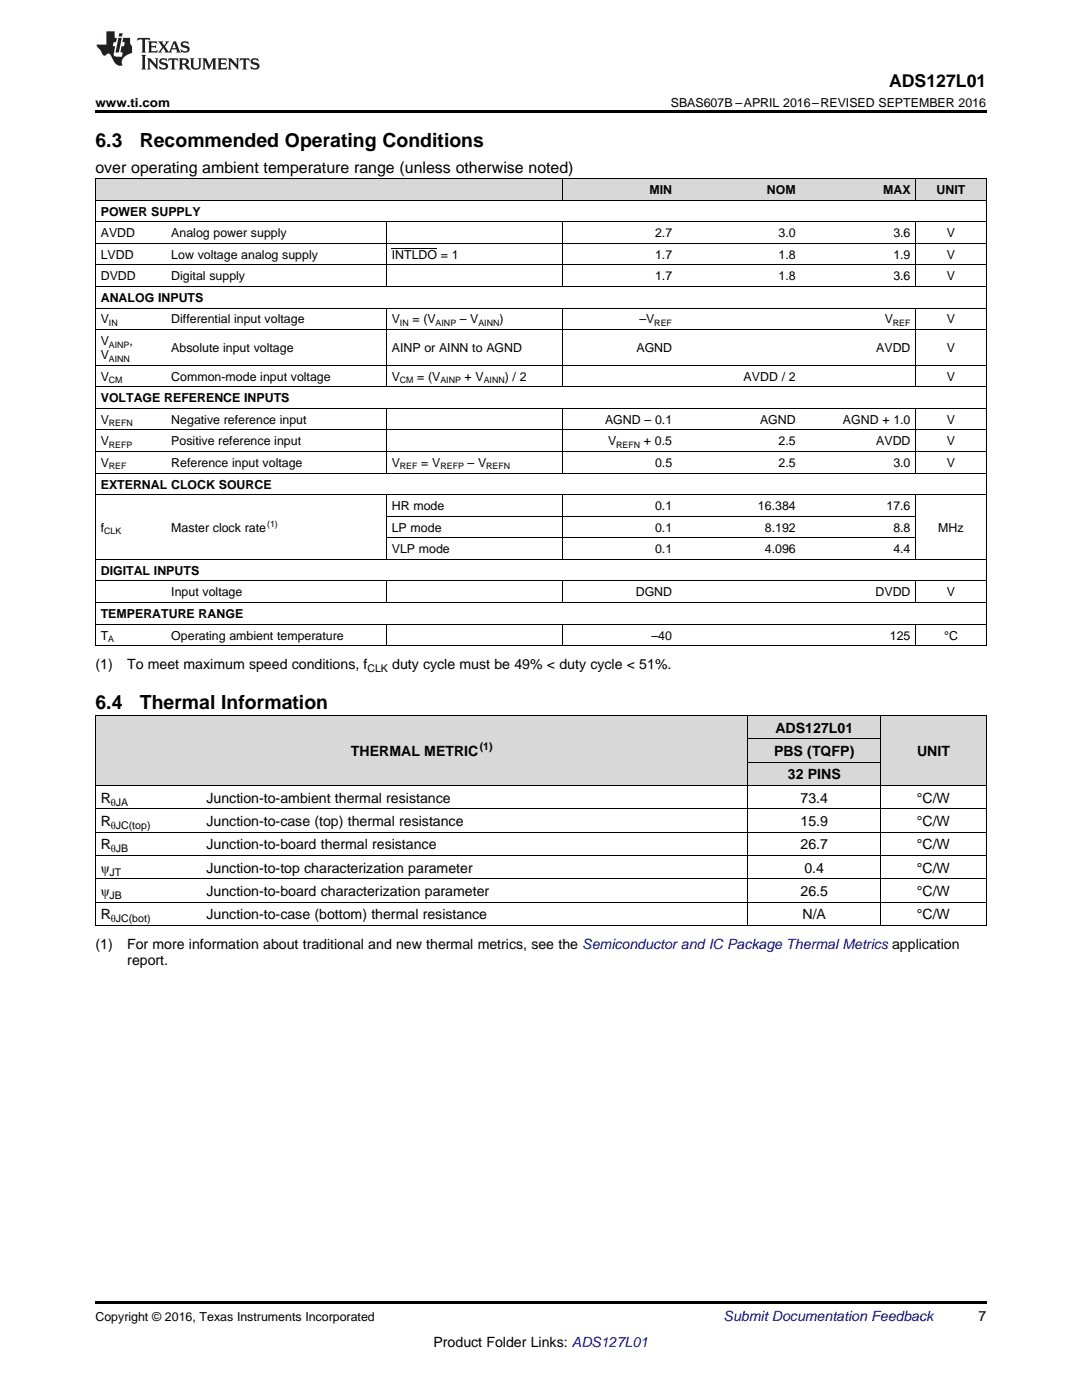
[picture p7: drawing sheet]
<svg xmlns="http://www.w3.org/2000/svg" width="216mm" height="279mm" viewBox="0 0 216 279" stroke-linecap="round" stroke-linejoin="round" font-family="sans-serif">
<defs><g id="words">
<g font-size="3.9">
<text x="19" y="29.3">6.3</text>
<text x="27.9" y="29.3">Recommended Operating Conditions</text>
<text x="19" y="141.6">6.4</text>
<text x="27.9" y="141.6">Thermal Information</text>
</g>
<text font-size="3.5" x="177.4" y="17.3">ADS127L01</text>
<text font-size="3.2" x="19" y="34.4">over operating ambient temperature range (unless otherwise noted)</text>
<g font-size="2.8">
<text x="19" y="133.5">(1)</text>
<text x="25.4" y="133.5">To meet maximum speed conditions, f</text>
<text x="78.2" y="133.5">duty cycle must be 49% &lt; duty cycle &lt; 51%.</text>
<text x="154.7" y="146.2">ADS127L01</text>
<text x="70" y="150.9">THERMAL METRIC</text>
<text x="154.4" y="150.9">PBS (TQFP)</text>
<text x="157.2" y="155.5">32 PINS</text>
<text x="183" y="150.9">UNIT</text>
<text x="20.1" y="160.2">R</text>
<text x="41.2" y="160.2">Junction-to-ambient thermal resistance</text>
<text x="159.7" y="160.2">73.4</text>
<text x="183" y="160.2">°C/W</text>
<text x="20.1" y="164.9">R</text>
<text x="41.2" y="164.9">Junction-to-case (top) thermal resistance</text>
<text x="159.7" y="164.9">15.9</text>
<text x="183" y="164.9">°C/W</text>
<text x="20.1" y="169.5">R</text>
<text x="41.2" y="169.5">Junction-to-board thermal resistance</text>
<text x="159.7" y="169.5">26.7</text>
<text x="183" y="169.5">°C/W</text>
<text x="20.1" y="174.2">ψ</text>
<text x="20.1" y="178.8">ψ</text>
<text x="41.2" y="174.2">Junction-to-top characterization parameter</text>
<text x="41.2" y="178.8">Junction-to-board characterization parameter</text>
<text x="159.7" y="178.8">26.5</text>
<text x="160.5" y="174.2">0.4</text>
<text x="183" y="174.2">°C/W</text>
<text x="183" y="178.8">°C/W</text>
<text x="20.1" y="183.5">R</text>
<text x="41.2" y="183.5">Junction-to-case (bottom) thermal resistance</text>
<text x="160.1" y="183.5">N/A</text>
<text x="183" y="183.5">°C/W</text>
<text x="19" y="189.3">(1)</text>
<text x="25.4" y="189.3">For more information about traditional and new thermal metrics, see the Semiconductor and IC Package Thermal Metrics application</text>
<text x="25.4" y="192.5">report.</text>
<text x="195.3" y="263.6">7</text>
<text x="86.5" y="268.9">Product Folder Links: ADS127L01</text>
</g>
<text font-size="2.8" fill="#0000c8" x="144.4" y="263.6">Submit Documentation Feedback</text>
<g font-size="2.5">
<text x="19" y="21.4">www.ti.com</text>
<text x="133.8" y="21.4">SBAS607B –APRIL 2016–REVISED SEPTEMBER 2016</text>
<text x="129.6" y="38.7">MIN</text>
<text x="153" y="38.7">NOM</text>
<text x="176.2" y="38.7">MAX</text>
<text x="186.9" y="38.7">UNIT</text>
<text x="20.1" y="43">POWER SUPPLY</text>
<text x="20.1" y="47.3">AVDD</text>
<text x="34.2" y="47.3">Analog power supply</text>
<text x="130.7" y="47.3">2.7</text>
<text x="155.4" y="47.3">3.0</text>
<text x="178.3" y="47.3">3.6</text>
<text x="188.9" y="47.3">V</text>
<text x="20.1" y="51.6">LVDD</text>
<text x="34.2" y="51.6">Low voltage analog supply</text>
<text x="78.2" y="51.6">INTLDO = 1</text>
<text x="130.7" y="51.6">1.7</text>
<text x="155.4" y="51.6">1.8</text>
<text x="178.3" y="51.6">1.9</text>
<text x="188.9" y="51.6">V</text>
<text x="20.1" y="56">DVDD</text>
<text x="34.2" y="56">Digital supply</text>
<text x="130.7" y="56">1.7</text>
<text x="155.4" y="56">1.8</text>
<text x="178.3" y="56">3.6</text>
<text x="188.9" y="56">V</text>
<text x="20.1" y="60.3">ANALOG INPUTS</text>
<text x="20.1" y="64.6">V</text>
<text x="34.2" y="64.6">Differential input voltage</text>
<text x="78.2" y="64.6">V</text>
<text x="82.3" y="64.6">= (V</text>
<text x="91.8" y="64.6">– V</text>
<text x="99.7" y="64.6">)</text>
<text x="127.6" y="64.6">–V</text>
<text x="176.5" y="64.6">V</text>
<text x="188.9" y="64.6">V</text>
<text x="20.1" y="68.9">V</text>
<text x="20.1" y="71.7">V</text>
<text x="25.8" y="68.9">,</text>
<text x="34.2" y="70.3">Absolute input voltage</text>
<text x="78.2" y="70.3">AINP or AINN to AGND</text>
<text x="127" y="70.3">AGND</text>
<text x="174.8" y="70.3">AVDD</text>
<text x="188.9" y="70.3">V</text>
<text x="20.1" y="76">V</text>
<text x="34.2" y="76">Common-mode input voltage</text>
<text x="78.2" y="76">V</text>
<text x="83.3" y="76">= (V</text>
<text x="92.7" y="76">+ V</text>
<text x="100.7" y="76">) / 2</text>
<text x="148.4" y="76">AVDD / 2</text>
<text x="188.9" y="76">V</text>
<text x="20.1" y="80.3">VOLTAGE REFERENCE INPUTS</text>
<text x="20.1" y="84.6">V</text>
<text x="20.1" y="88.9">V</text>
<text x="34.2" y="84.6">Negative reference input</text>
<text x="34.2" y="88.9">Positive reference input</text>
<text x="120.7" y="84.6">AGND – 0.1</text>
<text x="121.3" y="88.9">V</text>
<text x="128.5" y="88.9">+ 0.5</text>
<text x="151.7" y="84.6">AGND</text>
<text x="155.4" y="88.9">2.5</text>
<text x="168.2" y="84.6">AGND + 1.0</text>
<text x="174.8" y="88.9">AVDD</text>
<text x="188.9" y="84.6">V</text>
<text x="188.9" y="88.9">V</text>
<text x="20.1" y="93.2">V</text>
<text x="34.2" y="93.2">Reference input voltage</text>
<text x="78.2" y="93.2">V</text>
<text x="84.1" y="93.2">= V</text>
<text x="93.3" y="93.2">– V</text>
<text x="130.7" y="93.2">0.5</text>
<text x="155.4" y="93.2">2.5</text>
<text x="178.3" y="93.2">3.0</text>
<text x="188.9" y="93.2">V</text>
<text x="20.1" y="97.5">EXTERNAL CLOCK SOURCE</text>
<text x="78.2" y="101.8">HR mode</text>
<text x="130.7" y="101.8">0.1</text>
<text x="151.2" y="101.8">16.384</text>
<text x="176.9" y="101.8">17.6</text>
<text x="20.1" y="106.1">f</text>
<text x="34.2" y="106.1">Master clock rate</text>
<text x="78.2" y="106.1">LP mode</text>
<text x="130.7" y="106.1">0.1</text>
<text x="152.6" y="106.1">8.192</text>
<text x="178.3" y="106.1">8.8</text>
<text x="187.2" y="106.1">MHz</text>
<text x="78.2" y="110.4">VLP mode</text>
<text x="130.7" y="110.4">0.1</text>
<text x="152.6" y="110.4">4.096</text>
<text x="178.3" y="110.4">4.4</text>
<text x="20.1" y="114.7">DIGITAL INPUTS</text>
<text x="34.2" y="119">Input voltage</text>
<text x="126.9" y="119">DGND</text>
<text x="174.7" y="119">DVDD</text>
<text x="188.9" y="119">V</text>
<text x="20.1" y="123.3">TEMPERATURE RANGE</text>
<text x="20.1" y="127.6">T</text>
<text x="34.2" y="127.6">Operating ambient temperature</text>
<text x="130" y="127.6">–40</text>
<text x="177.6" y="127.6">125</text>
<text x="188.4" y="127.6">°C</text>
<text x="19" y="263.6">Copyright © 2016, Texas Instruments Incorporated</text>
</g>
<g font-size="2.1">
<text x="73.3" y="134.1">CLK</text>
<text x="95.7" y="149.8">(1)</text>
<text x="22.1" y="160.8">θJA</text>
<text x="22.1" y="165.4">θJC(top)</text>
<text x="22.1" y="170.1">θJB</text>
<text x="21.9" y="174.7">JT</text>
<text x="21.9" y="179.4">JB</text>
<text x="22.1" y="184">θJC(bot)</text>
</g>
<g font-size="1.8">
<text x="21.7" y="65.1">IN</text>
<text x="79.8" y="65.1">IN</text>
<text x="86.9" y="65.1">AINP</text>
<text x="95.5" y="65.1">AINN</text>
<text x="130.6" y="65.1">REF</text>
<text x="178.2" y="65.1">REF</text>
<text x="21.7" y="69.4">AINP</text>
<text x="21.7" y="72.2">AINN</text>
<text x="21.7" y="76.5">CM</text>
<text x="79.8" y="76.5">CM</text>
<text x="87.9" y="76.5">AINP</text>
<text x="96.5" y="76.5">AINN</text>
<text x="21.7" y="85.1">REFN</text>
<text x="21.7" y="89.4">REFP</text>
<text x="122.9" y="89.4">REFN</text>
<text x="21.7" y="93.7">REF</text>
<text x="79.8" y="93.7">REF</text>
<text x="87.9" y="93.7">REFP</text>
<text x="97" y="93.7">REFN</text>
<text x="20.8" y="106.6">CLK</text>
<text x="53.3" y="105.1">(1)</text>
<text x="21.6" y="128.1">A</text>
</g>
</g></defs>
<g fill="#d8d8d8">
<path d="M19 142.8h21.1v14h-21.1z"/>
<path d="M40.1 142.8h109.2v14h-109.2z"/>
<path d="M175.7 142.8h21.1v14h-21.1z"/>
<path d="M149.3 152.2h26.4v4.6h-26.4z"/>
<path d="M149.3 147.5h26.4v4.7h-26.4z"/>
<path d="M149.3 142.8h26.4v4.7h-26.4z"/>
<path d="M19 35.7h14.1v4.3h-14.1z"/>
<path d="M33.1 35.7h44v4.3h-44z"/>
<path d="M77.1 35.7h35.2v4.3h-35.2z"/>
<path d="M112.3 35.7h22.9v4.3h-22.9z"/>
<path d="M135.2 35.7h24.7v4.3h-24.7z"/>
<path d="M159.9 35.7h22.8v4.3h-22.8z"/>
<path d="M182.7 35.7h14.1v4.3h-14.1z"/>
</g>
<g fill="#000">
<path d="M19 22h177.8v.5h-177.8zM19 128.9h.2zM77 128.9h.1zM112.2 128.9h.1zM135.1 128.9h.1zM159.8 128.9h.1zM182.6 128.9h.1zM196.7 128.9h.1zM19 184.7h.2zM149.2 184.7h.1zM175.6 184.7h.1zM196.7 184.7h.1z"/>
<path d="M19 259.7h177.8v.5h-177.8z"/>
</g>
<g fill="none" stroke="#000" stroke-width=".2">
<path d="M19 40h177.8M19 35.6h177.8M19.1 35.7v93.2M112.3 35.7v4.3M182.7 35.7v4.3M196.8 35.7v93.2M19 57.2h177.8M19 52.9h177.8M19 48.6h177.8M19 44.3h177.8M77.1 44.3v12.9M112.3 44.3v12.9"/>
<path d="M182.7 44.3v12.9M19 77.2h177.8M19 72.9h177.8M19 65.8h177.8M19 61.5h177.8M77.1 61.5v15.8M112.3 61.5v15.8M182.7 61.5v15.8M19 98.7h177.8M19 94.4h177.8M19 90.1h177.8M19 85.8h177.8"/>
<path d="M19 81.5h177.8M77.1 81.5v13M77.1 98.7v13M112.3 81.5v13M112.3 98.7v13M182.7 81.5v13M182.7 98.7v13M19 115.9h177.8M19 111.6h177.8M77.1 116v4.3M77.1 107.3h105.6M77.1 103h105.6"/>
<path d="M112.3 116v4.3M182.7 116v4.3M19 128.9h177.8M19 124.5h177.8M19 120.2h177.8M77.1 124.6v4.3M112.3 124.6v4.3M182.7 124.6v4.3M19 156.8h177.8M19 142.8h177.8M19.1 142.8v41.9M149.2 142.8v41.9"/>
<path d="M149.3 152.1h26.4M149.3 147.4h26.4M175.7 142.8v41.9M196.8 142.8v41.9M19 175.4h177.8M19 170.7h177.8M19 166.1h177.8M19 161.4h177.8M19 184.7h177.8M19 180h177.8"/>
</g>
<g fill="#231f20">
<path d="M27.5 7.6l-.1 .5 .4-.2h.6v.1v2.1l-.2 .4h1l-.3-.4v-2.1l.1-.1h.5l.5 .2-.2-.5zM29.5 8.3l.2 .3v1.5l-.2 .4h1.8l.2-.6a1.04 1.04 0 0 1-1.3 .2v-.7h.6l.3 .2v-.6l-.3 .2h-.6v-.6l.8-.1 .4 .3-.2-.5zM31.5 8.3l.9 1.1-.9 1.1h.8l-.2-.2 .5-.7 .4 .7-.2 .2h1.5l-.1-.2 .1-.4h.9l.1 .4-.2 .2h1l-.3-.3-.7-1.9h-.5l-.9 2-.8-1 .9-1h-.8l.1 .3-.3 .5-.4-.6 .2-.2zM34.7 8.6l.4 1h-.7zM36.3 8.4a.63 .63 0 0 0-.2 .7 .63 .63 0 0 0 .6 .4l.6 .2 .1 .2a.75 .75 0 0 1-.7 .4 .75 .75 0 0 1-.6-.5l.1 .7 .1-.1a1.11 1.11 0 0 0 1.5-.6 1.13 1.13 0 0 0-1.2-.8l-.1-.4a1.04 1.04 0 0 1 1.2 .2l-.2-.5-.1 .1-.5-.2zM28.2 10.9l.2 .4v2.2l-.2 .4h1l-.3-.4v-2.2l.3-.4zM29.3 11.6l.3 .4v1.5l-.3 .4h.8l-.2-.4v-1.3l1.5 1.7v-1.9l.2-.4h-.7l.2 .4v.9l-1.1-1.3zM32 11.8a.62 .62 0 0 0-.2 .7 .62 .62 0 0 0 .6 .4l.6 .1 .1 .3a.76 .76 0 0 1-.7 .3 .76 .76 0 0 1-.6-.4l.1 .7 .1-.1a1.11 1.11 0 0 0 1.5-.6 1.13 1.13 0 0 0-1.2-.8l-.1-.4a1.04 1.04 0 0 1 1.2 .2l-.2-.6-.1 .1-.5-.1zM33.7 11.6l-.2 .6a.61 .61 0 0 1 .8-.3v1.6l-.2 .4h.9l-.2-.4v-1.6a.63 .63 0 0 1 .8 .3l-.2-.6zM35.6 11.6l.3 .4v1.5l-.3 .4h1l-.2-.2v-.8l.5 .2a.76 .76 0 0 0 1.2 .7l-1-1a.58 .58 0 0 0 .6-.5 .58 .58 0 0 0-.5-.6zM36.4 11.9h.1a.45 .45 0 0 1 .5 .1 .45 .45 0 0 1 .1 .5l-.7 .2zM37.9 11.6l.2 .2a2.17 2.17 0 0 0 .3 1.9 .99 .99 0 0 0 1.6-.6v-1.1l.2-.4h-.7l.2 .2a1.92 1.92 0 0 1-.2 1.8 .6 .6 0 0 1-.9-.5v-1.1l.2-.4zM40.4 11.6l.2 .4v1.5l-.2 .4h.7l-.2-.4v-1.4l.8 1.8 .8-1.8v1.4l-.2 .4h.9l-.2-.4v-1.5l.2-.4h-.8l-.6 1.5-.6-1.5zM43.4 11.6l.2 .4v1.5l-.2 .4h1.8l.2-.6a1.04 1.04 0 0 1-1.3 .1v-.6h.5l.4 .2v-.6l-.4 .2h-.5v-.7h.8l.3 .3-.1-.6zM45.5 11.6l.2 .4v1.5l-.2 .4h.7l-.2-.4v-1.3l1.5 1.7v-1.9l.2-.4h-.7l.2 .4v.9l-1.1-1.3zM47.9 11.6l-.1 .6a.61 .61 0 0 1 .8-.3v1.6l-.3 .4h1l-.3-.4 .1-1.6a.63 .63 0 0 1 .7 .3l-.1-.6zM50.2 11.8a.62 .62 0 0 0-.2 .7 .62 .62 0 0 0 .6 .4l.6 .1 .2 .3a.76 .76 0 0 1-.8 .3 .76 .76 0 0 1-.6-.4l.1 .7 .2-.1a1.11 1.11 0 0 0 1.5-.6 1.13 1.13 0 0 0-1.3-.8l-.1-.4a1.04 1.04 0 0 1 1.2 .2l-.1-.6-.2 .1-.5-.1z"/>
<path d="M21.2 6.3v2.6h-1.9l.1 .4 .7 .9a.91 .91 0 0 0 1 .8 .56 .56 0 0 1 .5-.3 .56 .56 0 0 1 .5 .3l.4 .8a1.53 1.53 0 0 0 1.9 1.2 1.54 1.54 0 0 1 1-2.1l.9-.3v-1.4a1.52 1.52 0 0 1-.3-1.6h-1.4l-.2 .8h.5l-.2 .8h-.4l-.2 1v.2l.4 .1-.2 .8a1.93 1.93 0 0 1-1.6-.3l.3-1.8h-.5l.2-.8h.4l.2-.8h-.4v-1.3zM23.6 7.6l-.6 2.9h.7l.6-2.9zM23.8 6.6l-.1 .7h.6l.2-.7z"/>
</g>
<path d="M78.2 49.5h9" fill="none" stroke="#000" stroke-width=".2"/>
<use href="#words"/>
</svg>
